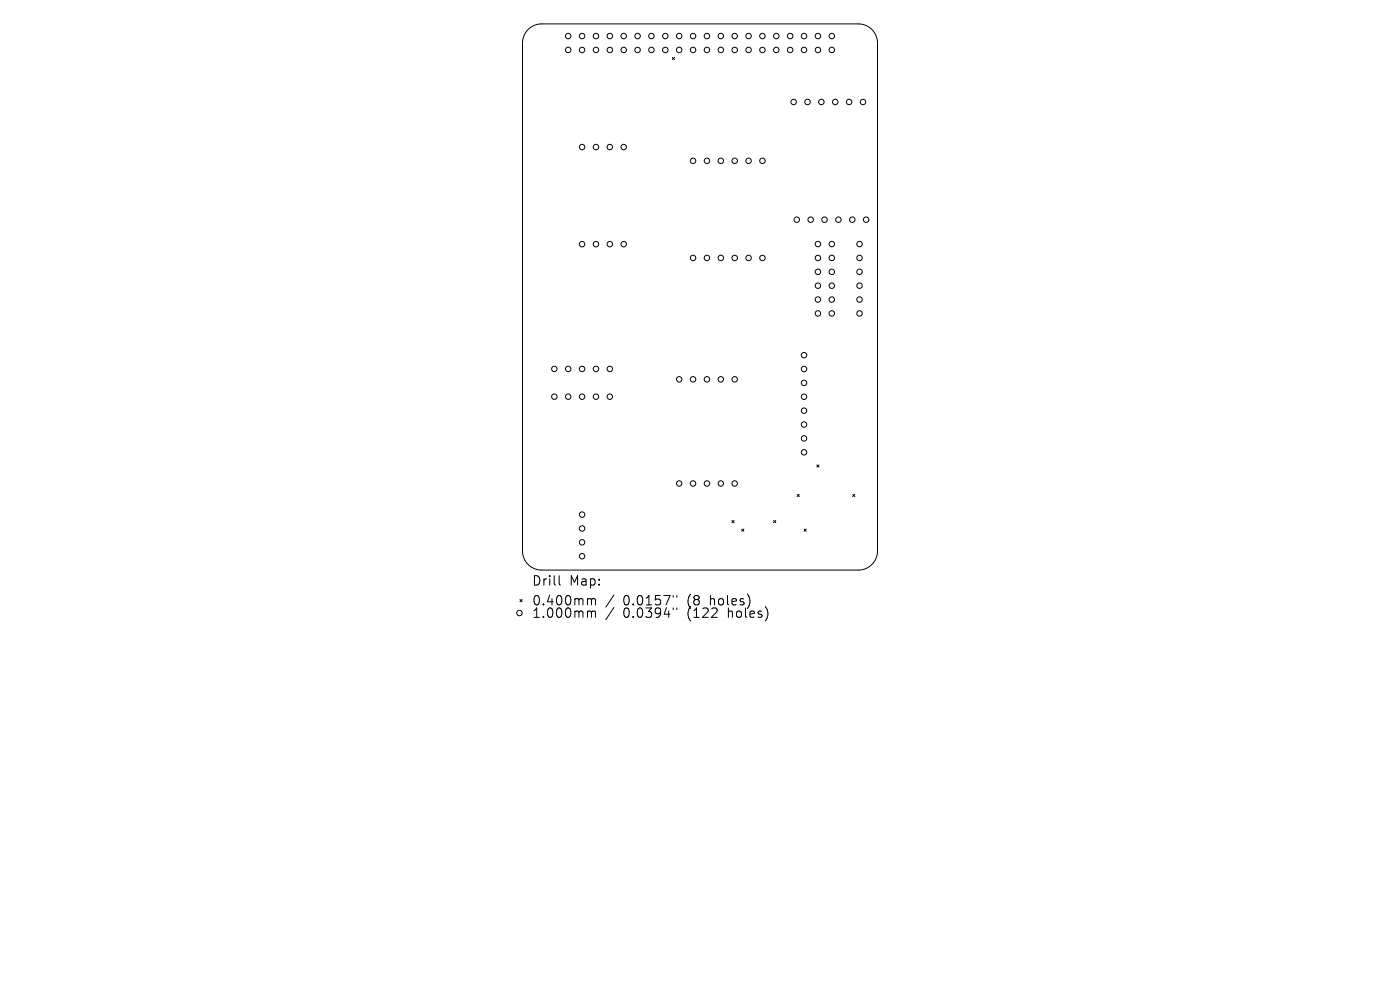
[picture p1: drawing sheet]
<svg xmlns="http://www.w3.org/2000/svg" width="297mm" height="210mm" viewBox="0 0 297 210" stroke-linecap="round" stroke-linejoin="round" font-family="sans-serif">
<defs><g id="words">
<g font-size="2.8">
<text x="112.8" y="124.5">Drill</text>
<text x="120.7" y="124.5">Map:</text>
<text x="112.8" y="128.7">0.400mm</text>
<text x="112.8" y="131.3">1.000mm</text>
<text x="132" y="128.7">0.0157&quot;</text>
<text x="132" y="131.3">0.0394&quot;</text>
<text x="145.6" y="128.7">(8</text>
<text x="145.6" y="131.3">(122</text>
<text x="150.5" y="128.7">holes)</text>
<text x="154.3" y="131.3">holes)</text>
</g>
</g></defs>
<g fill="none" stroke="#000" stroke-width=".21">
<path d="M112 6.3a4.1 4.1 0 0 1 2.9-1.2h67.2a4.1 4.1 0 0 1 4.1 4v107.8a4.1 4.1 0 0 1-4.1 4h-67.2a4.1 4.1 0 0 1-4.1-4v-107.8l.3-1.3zM142.6 12.2l.5 .4M143.1 12.2l-.5 .4M173.3 98.6l.4 .5M173.7 98.6l-.4 .5M155.3 110.4l.4 .5M155.7 110.4l-.4 .5M157.3 112.2l.5 .5M157.8 112.2l-.5 .5M164.1 110.4l.5 .5M164.6 110.4l-.5 .5M169.1 104.9l.5 .4"/>
<path d="M169.6 104.9l-.5 .4M170.6 112.2l.4 .5M171 112.2l-.4 .5M180.9 104.9l.4 .4M181.3 104.9l-.4 .4M110.3 127.2l.5 .4M110.8 127.2l-.5 .4M118.6 122.1v1.7l.3 .3M124.9 127l.5 .1 .1 .2M124.9 129.6l.5 .1 .1 .2M125.5 127.3l.3-.3 .4 .1 .1 1.2M125.5 127.3v1"/>
<path d="M125.5 129.9v1.1M125.5 129.9l.3-.3 .4 .1 .1 1.3M130.2 126.2l-1.7 2.6M130.2 128.9l-1.7 2.5M142.8 126.3v.4M142.8 129v.3M143.6 126.3v.4M143.6 129v.3M150.9 131h1.2M158.8 126.4l.3 1-.2 1.1M162.6 129.1l.3 .9-.3 1.3"/>
<circle cx="120.5" cy="10.6" r=".58"/>
<circle cx="120.5" cy="7.7" r=".58"/>
<circle cx="123.5" cy="10.6" r=".58"/>
<circle cx="123.5" cy="7.7" r=".58"/>
<circle cx="126.4" cy="10.6" r=".58"/>
<circle cx="126.4" cy="7.7" r=".58"/>
<circle cx="129.4" cy="10.6" r=".58"/>
<circle cx="129.4" cy="7.7" r=".58"/>
<circle cx="132.3" cy="10.6" r=".58"/>
<circle cx="132.3" cy="7.7" r=".58"/>
<circle cx="135.3" cy="10.6" r=".58"/>
<circle cx="135.3" cy="7.7" r=".58"/>
<circle cx="138.2" cy="10.6" r=".58"/>
<circle cx="138.2" cy="7.7" r=".58"/>
<circle cx="141.1" cy="10.6" r=".58"/>
<circle cx="141.1" cy="7.7" r=".58"/>
<circle cx="144.1" cy="10.6" r=".58"/>
<circle cx="144.1" cy="7.7" r=".58"/>
<circle cx="147" cy="10.6" r=".58"/>
<circle cx="147" cy="7.7" r=".58"/>
<circle cx="150" cy="10.6" r=".58"/>
<circle cx="150" cy="7.7" r=".58"/>
<circle cx="152.9" cy="10.6" r=".58"/>
<circle cx="152.9" cy="7.7" r=".58"/>
<circle cx="155.9" cy="10.6" r=".58"/>
<circle cx="155.9" cy="7.7" r=".58"/>
<circle cx="158.8" cy="10.6" r=".58"/>
<circle cx="158.8" cy="7.7" r=".58"/>
<circle cx="161.7" cy="10.6" r=".58"/>
<circle cx="161.7" cy="7.7" r=".58"/>
<circle cx="164.7" cy="10.6" r=".58"/>
<circle cx="164.7" cy="7.7" r=".58"/>
<circle cx="167.6" cy="10.6" r=".58"/>
<circle cx="167.6" cy="7.7" r=".58"/>
<circle cx="170.6" cy="10.6" r=".58"/>
<circle cx="170.6" cy="7.7" r=".58"/>
<circle cx="173.5" cy="10.6" r=".58"/>
<circle cx="173.5" cy="7.7" r=".58"/>
<circle cx="176.5" cy="10.6" r=".58"/>
<circle cx="176.5" cy="7.7" r=".58"/>
<circle cx="123.5" cy="31.2" r=".58"/>
<circle cx="126.4" cy="31.2" r=".58"/>
<circle cx="129.4" cy="31.2" r=".58"/>
<circle cx="132.3" cy="31.2" r=".58"/>
<circle cx="147" cy="34.1" r=".58"/>
<circle cx="150" cy="34.1" r=".58"/>
<circle cx="152.9" cy="34.1" r=".58"/>
<circle cx="155.9" cy="34.1" r=".58"/>
<circle cx="158.8" cy="34.1" r=".58"/>
<circle cx="161.7" cy="34.1" r=".58"/>
<circle cx="168.4" cy="21.6" r=".58"/>
<circle cx="171.3" cy="21.6" r=".58"/>
<circle cx="174.3" cy="21.6" r=".58"/>
<circle cx="177.2" cy="21.6" r=".58"/>
<circle cx="180.1" cy="21.6" r=".58"/>
<circle cx="183.1" cy="21.6" r=".58"/>
<circle cx="123.5" cy="51.8" r=".58"/>
<circle cx="126.4" cy="51.8" r=".58"/>
<circle cx="129.4" cy="51.8" r=".58"/>
<circle cx="132.3" cy="51.8" r=".58"/>
<circle cx="147" cy="54.7" r=".58"/>
<circle cx="150" cy="54.7" r=".58"/>
<circle cx="152.9" cy="54.7" r=".58"/>
<circle cx="155.9" cy="54.7" r=".58"/>
<circle cx="158.8" cy="54.7" r=".58"/>
<circle cx="161.7" cy="54.7" r=".58"/>
<circle cx="169" cy="46.6" r=".58"/>
<circle cx="172" cy="46.6" r=".58"/>
<circle cx="173.5" cy="54.7" r=".58"/>
<circle cx="173.5" cy="57.7" r=".58"/>
<circle cx="173.5" cy="51.8" r=".58"/>
<circle cx="174.9" cy="46.6" r=".58"/>
<circle cx="176.5" cy="54.7" r=".58"/>
<circle cx="176.5" cy="57.7" r=".58"/>
<circle cx="176.5" cy="51.8" r=".58"/>
<circle cx="177.9" cy="46.6" r=".58"/>
<circle cx="180.8" cy="46.6" r=".58"/>
<circle cx="182.3" cy="54.7" r=".58"/>
<circle cx="182.3" cy="57.7" r=".58"/>
<circle cx="182.3" cy="51.8" r=".58"/>
<circle cx="183.7" cy="46.6" r=".58"/>
<circle cx="117.6" cy="78.3" r=".58"/>
<circle cx="120.5" cy="78.3" r=".58"/>
<circle cx="123.5" cy="78.3" r=".58"/>
<circle cx="126.4" cy="78.3" r=".58"/>
<circle cx="129.4" cy="78.3" r=".58"/>
<circle cx="170.6" cy="75.3" r=".58"/>
<circle cx="170.6" cy="78.3" r=".58"/>
<circle cx="173.5" cy="66.5" r=".58"/>
<circle cx="173.5" cy="60.6" r=".58"/>
<circle cx="173.5" cy="63.5" r=".58"/>
<circle cx="176.5" cy="66.5" r=".58"/>
<circle cx="176.5" cy="60.6" r=".58"/>
<circle cx="176.5" cy="63.5" r=".58"/>
<circle cx="182.3" cy="66.5" r=".58"/>
<circle cx="182.3" cy="60.6" r=".58"/>
<circle cx="182.3" cy="63.5" r=".58"/>
<circle cx="117.6" cy="84.1" r=".58"/>
<circle cx="120.5" cy="84.1" r=".58"/>
<circle cx="123.5" cy="84.1" r=".58"/>
<circle cx="126.4" cy="84.1" r=".58"/>
<circle cx="129.4" cy="84.1" r=".58"/>
<circle cx="144.1" cy="80.5" r=".58"/>
<circle cx="147" cy="80.5" r=".58"/>
<circle cx="150" cy="80.5" r=".58"/>
<circle cx="152.9" cy="80.5" r=".58"/>
<circle cx="155.9" cy="80.5" r=".58"/>
<circle cx="170.6" cy="93" r=".58"/>
<circle cx="170.6" cy="81.2" r=".58"/>
<circle cx="170.6" cy="87.1" r=".58"/>
<circle cx="170.6" cy="90.1" r=".58"/>
<circle cx="170.6" cy="84.2" r=".58"/>
<circle cx="170.6" cy="95.9" r=".58"/>
<circle cx="123.5" cy="112.1" r=".58"/>
<circle cx="123.5" cy="118" r=".58"/>
<circle cx="123.5" cy="115" r=".58"/>
<circle cx="123.5" cy="109.2" r=".58"/>
<circle cx="144.1" cy="102.6" r=".58"/>
<circle cx="147" cy="102.6" r=".58"/>
<circle cx="150" cy="102.6" r=".58"/>
<circle cx="152.9" cy="102.6" r=".58"/>
<circle cx="155.9" cy="102.6" r=".58"/>
<circle cx="110.2" cy="130" r=".58"/>
</g>
<use href="#words"/>
</svg>
